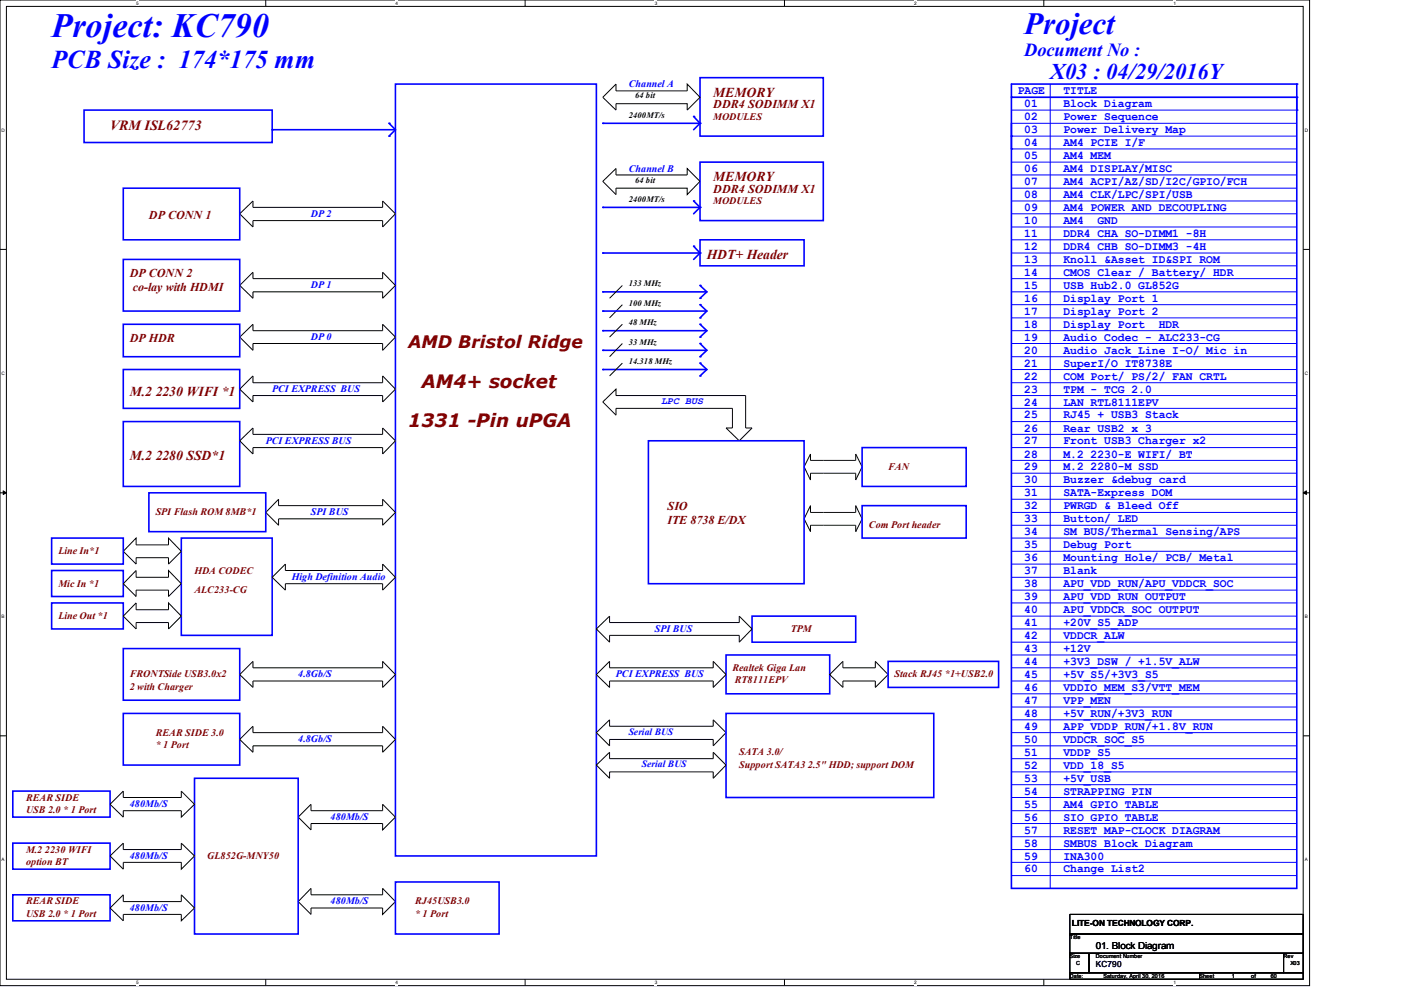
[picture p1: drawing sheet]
<svg xmlns="http://www.w3.org/2000/svg" width="297mm" height="210mm" viewBox="0 0 297 210" stroke-linecap="round" stroke-linejoin="round" font-family="sans-serif">
<defs><g id="words">
<text font-size="7.2" fill="#00f" x="10.9" y="7.9">Project: KC790</text>
<text font-size="6.5" fill="#00f" x="216.7" y="7.2">Project</text>
<text font-size="5.4" fill="#00f" x="10.9" y="14.5">PCB Size : 174*175 mm</text>
<text font-size="4.7" fill="#00f" x="222.2" y="16.7">X03 : 04/29/2016Y</text>
<text font-size="3.9" fill="#00f" x="216.7" y="11.8">Document No :</text>
<g font-size="3.9" fill="#800000">
<text x="89.2" y="82">AM4+ socket</text>
<text x="86.4" y="90.3">1331 -Pin uPGA</text>
</g>
<text font-size="3.6" fill="#800000" x="86.4" y="73.6">AMD Bristol Ridge</text>
<text font-size="3" fill="#800000" x="23.3" y="27.4">VRM ISL62773</text>
<g font-size="2.9" fill="#800000">
<text x="150.9" y="20.5">MEMORY</text>
<text x="150.9" y="38.4">MEMORY</text>
<text x="149.5" y="54.8">HDT+ Header</text>
<text x="27.4" y="83.7">M.2 2230 WIFI *1</text>
<text x="27.4" y="97.4">M.2 2280 SSD*1</text>
</g>
<g font-size="2.5" fill="#800000">
<text x="150.9" y="22.9">DDR4 SODIMM X1</text>
<text x="150.9" y="40.7">DDR4 SODIMM X1</text>
<text x="31.5" y="46.2">DP CONN 1</text>
<text x="27.4" y="58.6">DP CONN 2</text>
<text x="28.1" y="61.6">co-lay with HDMI</text>
<text x="27.4" y="72.3">DP HDR</text>
<text x="141.2" y="107.9">SIO</text>
<text x="141.2" y="110.9">ITE 8738 E/DX</text>
</g>
<g font-size="2.5" fill="#00f">
<text x="215.3" y="19.9">PAGE</text>
<text x="216.7" y="22.7">01</text>
<text x="225" y="19.9">TITLE</text>
<text x="225" y="22.7">Block Diagram</text>
<text x="216.7" y="28.2">03</text>
<text x="216.7" y="25.4">02</text>
<text x="225" y="25.4">Power Sequence</text>
<text x="225" y="28.2">Power Delivery Map</text>
<text x="216.7" y="33.6">05</text>
<text x="216.7" y="30.9">04</text>
<text x="225" y="30.9">AM4 PCIE I/F</text>
<text x="225" y="33.6">AM4 MEM</text>
<text x="216.7" y="41.9">08</text>
<text x="216.7" y="39.1">07</text>
<text x="216.7" y="36.4">06</text>
<text x="225" y="39.1">AM4 ACPI/AZ/SD/I2C/GPIO/FCH</text>
<text x="225" y="41.9">AM4 CLK/LPC/SPI/USB</text>
<text x="225" y="36.4">AM4 DISPLAY/MISC</text>
<text x="216.7" y="44.6">09</text>
<text x="216.7" y="47.3">10</text>
<text x="225" y="47.3">AM4</text>
<text x="225" y="44.6">AM4 POWER AND DECOUPLING</text>
<text x="232.2" y="47.3">GND</text>
<text x="216.7" y="52.8">12</text>
<text x="216.7" y="50.1">11</text>
<text x="225" y="50.1">DDR4 CHA SO-DIMM1 -8H</text>
<text x="225" y="52.8">DDR4 CHB SO-DIMM3 -4H</text>
<text x="216.7" y="58.3">14</text>
<text x="216.7" y="55.6">13</text>
<text x="225" y="55.6">Knoll &amp;Asset ID&amp;SPI ROM</text>
<text x="225" y="58.3">CMOS Clear / Battery/ HDR</text>
<text x="216.7" y="63.8">16</text>
<text x="216.7" y="61">15</text>
<text x="225" y="61">USB Hub2.0 GL852G</text>
<text x="225" y="63.8">Display Port 1</text>
<text x="216.7" y="69.3">18</text>
<text x="216.7" y="66.5">17</text>
<text x="225" y="69.3">Display Port</text>
<text x="225" y="66.5">Display Port 2</text>
<text x="245.1" y="69.3">HDR</text>
<text x="216.7" y="77.6">21</text>
<text x="216.7" y="72.1">19</text>
<text x="216.7" y="74.8">20</text>
<text x="225" y="74.8">Audio Jack_Line I-O/ Mic in</text>
<text x="225" y="72.1">Audio Codec - ALC233-CG</text>
<text x="225" y="77.6">SuperI/O IT8738E</text>
<text x="216.7" y="83.1">23</text>
<text x="216.7" y="80.3">22</text>
<text x="225" y="80.3">COM Port/ PS/2/ FAN CRTL</text>
<text x="225" y="83.1">TPM - TCG 2.0</text>
<text x="216.7" y="88.5">25</text>
<text x="216.7" y="85.8">24</text>
<text x="225" y="88.5">RJ45 + USB3 Stack</text>
<text x="225" y="85.8">LAN RTL8111EPV</text>
<text x="216.7" y="94">27</text>
<text x="216.7" y="91.3">26</text>
<text x="225" y="94">Front USB3 Charger x2</text>
<text x="225" y="91.3">Rear USB2 x 3</text>
<text x="216.7" y="96.8">28</text>
<text x="216.7" y="99.5">29</text>
<text x="225" y="96.8">M.2 2230-E WIFI/ BT</text>
<text x="225" y="99.5">M.2 2280-M SSD</text>
<text x="216.7" y="107.7">32</text>
<text x="216.7" y="105">31</text>
<text x="216.7" y="102.2">30</text>
<text x="225" y="107.7">PWRGD &amp; Bleed Off</text>
<text x="225" y="102.2">Buzzer &amp;debug card</text>
<text x="225" y="105">SATA-Express DOM</text>
<text x="216.7" y="110.5">33</text>
<text x="216.7" y="113.2">34</text>
<text x="225" y="110.5">Button/ LED</text>
<text x="225" y="113.2">SM BUS/Thermal Sensing/APS</text>
<text x="216.7" y="115.9">35</text>
<text x="216.7" y="118.7">36</text>
<text x="225" y="115.9">Debug Port</text>
<text x="225" y="118.7">Mounting Hole/ PCB/ Metal</text>
<text x="216.7" y="121.4">37</text>
<text x="216.7" y="124.2">38</text>
<text x="225" y="124.2">APU_VDD_RUN/APU_VDDCR_SOC</text>
<text x="225" y="121.4">Blank</text>
<text x="216.7" y="126.9">39</text>
<text x="216.7" y="129.6">40</text>
<text x="225" y="126.9">APU_VDD_RUN OUTPUT</text>
<text x="225" y="129.6">APU_VDDCR_SOC OUTPUT</text>
<text x="216.7" y="132.4">41</text>
<text x="216.7" y="137.9">43</text>
<text x="216.7" y="135.1">42</text>
<text x="225" y="132.4">+20V_S5_ADP</text>
<text x="225" y="135.1">VDDCR_ALW</text>
<text x="225" y="137.9">+12V</text>
<text x="216.7" y="140.6">44</text>
<text x="216.7" y="143.3">45</text>
<text x="225" y="140.6">+3V3_DSW / +1.5V_ALW</text>
<text x="225" y="143.3">+5V_S5/+3V3_S5</text>
<text x="216.7" y="148.8">47</text>
<text x="216.7" y="146.1">46</text>
<text x="225" y="146.1">VDDIO_MEM_S3/VTT_MEM</text>
<text x="225" y="148.8">VPP_MEN</text>
<text x="216.7" y="151.6">48</text>
<text x="216.7" y="154.3">49</text>
<text x="225" y="151.6">+5V_RUN/+3V3_RUN</text>
<text x="225" y="154.3">APP_VDDP_RUN/+1.8V_RUN</text>
<text x="216.7" y="159.9">51</text>
<text x="216.7" y="157.1">50</text>
<text x="225" y="157.1">VDDCR_SOC_S5</text>
<text x="225" y="159.9">VDDP_S5</text>
<text x="216.7" y="162.6">52</text>
<text x="216.7" y="165.4">53</text>
<text x="225" y="162.6">VDD_18_S5</text>
<text x="225" y="165.4">+5V_USB</text>
<text x="216.7" y="173.6">56</text>
<text x="216.7" y="170.8">55</text>
<text x="216.7" y="168.1">54</text>
<text x="225" y="168.1">STRAPPING PIN</text>
<text x="225" y="170.8">AM4 GPIO TABLE</text>
<text x="225" y="173.6">SIO GPIO TABLE</text>
<text x="216.7" y="176.3">57</text>
<text x="216.7" y="179.1">58</text>
<text x="225" y="176.3">RESET MAP-CLOCK DIAGRAM</text>
<text x="225" y="179.1">SMBUS Block Diagram</text>
<text x="216.7" y="181.8">59</text>
<text x="216.7" y="184.5">60</text>
<text x="225" y="184.5">Change List2</text>
<text x="225" y="181.8">INA300</text>
</g>
<g font-size="2.1" fill="#00f">
<text x="133" y="18.5">Channel A</text>
<text x="133" y="36.3">Channel B</text>
<text x="65.8" y="45.9">DP 2</text>
<text x="65.8" y="61">DP 1</text>
<text x="65.8" y="72">DP 0</text>
<text x="57.6" y="83">PCI EXPRESS BUS</text>
<text x="139.9" y="85.5">LPC BUS</text>
<text x="56.2" y="93.9">PCI EXPRESS BUS</text>
<text x="65.8" y="109">SPI BUS</text>
<text x="61.7" y="122.7">High Definition Audio</text>
<text x="138.5" y="133.7">SPI BUS</text>
<text x="63.1" y="143.3">4.8Gb/S</text>
<text x="130.3" y="143.3">PCI EXPRESS BUS</text>
<text x="63.1" y="157">4.8Gb/S</text>
<text x="27.4" y="170.7">480Mb/S</text>
<text x="69.9" y="173.5">480Mb/S</text>
<text x="27.4" y="181.7">480Mb/S</text>
<text x="69.9" y="191.3">480Mb/S</text>
<text x="27.4" y="192.7">480Mb/S</text>
</g>
<g font-size="2.1" fill="#800000">
<text x="150.9" y="25.3">MODULES</text>
<text x="150.9" y="43.2">MODULES</text>
<text x="187.9" y="99.4">FAN</text>
<text x="32.9" y="109">SPI Flash ROM 8MB*1</text>
<text x="183.8" y="111.8">Com Port header</text>
<text x="12.4" y="117.3">Line In*1</text>
<text x="12.4" y="124.1">Mic In *1</text>
<text x="41.1" y="125.5">ALC233-CG</text>
<text x="41.1" y="121.3">HDA CODEC</text>
<text x="12.4" y="131">Line Out *1</text>
<text x="167.3" y="133.7">TPM</text>
<text x="27.4" y="143.3">FRONTSide USB3.0x2</text>
<text x="154.9" y="141.9">Realtek Giga Lan</text>
<text x="189.2" y="143.3">Stack RJ45 *1+USB2.0</text>
<text x="27.4" y="145.9">2 with Charger</text>
<text x="155.4" y="144.5">RT8111EPV</text>
<text x="32.9" y="155.6">REAR SIDE 3.0</text>
<text x="32.9" y="158.2">* 1 Port</text>
<text x="156.4" y="159.8">SATA 3.0/</text>
<text x="156.4" y="162.4">Support SATA3 2.5&quot; HDD; support DOM</text>
<text x="5.5" y="169.3">REAR SIDE</text>
<text x="5.5" y="172">USB 2.0 * 1 Port</text>
<text x="5.5" y="180.3">M.2 2230 WIFI</text>
<text x="5.5" y="183">option BT</text>
<text x="43.9" y="181.7">GL852G-MNY50</text>
<text x="5.5" y="191.3">REAR SIDE</text>
<text x="87.8" y="191.3">RJ45USB3.0</text>
<text x="5.5" y="193.9">USB 2.0 * 1 Port</text>
<text x="87.8" y="193.9">* 1 Port</text>
</g>
<g font-size="2" fill="#00f">
<text x="133" y="155.4">Serial BUS</text>
<text x="135.8" y="162.3">Serial BUS</text>
</g>
<text font-size="2" x="231.8" y="200.7">01. Block Diagram</text>
<g font-size="1.8">
<text x="134.4" y="20.8">64 bit</text>
<text x="133" y="24.9">2400MT/s</text>
<text x="134.4" y="38.6">64 bit</text>
<text x="133" y="42.8">2400MT/s</text>
<text x="133" y="60.5">133 MHz</text>
<text x="133" y="64.7">100 MHz</text>
<text x="133" y="68.8">48 MHz</text>
<text x="133" y="77">14.318 MHz</text>
<text x="133" y="72.9">33 MHz</text>
<text x="226.7" y="195.9">LITE-ON TECHNOLOGY CORP.</text>
</g>
<text font-size="1.8" fill="#000040" x="231.8" y="204.6">KC790</text>
<g font-size="1.2">
<text x="226.3" y="198.6">Title</text>
<text x="226.3" y="202.7">Size</text>
<text x="231.8" y="202.7">Document Number</text>
<text x="271.5" y="202.7">Rev</text>
<text x="226.3" y="206.8">Date:</text>
<text x="227.7" y="204">C</text>
<text x="233.4" y="206.8">Saturday, April 30, 2016</text>
<text x="253.7" y="206.8">Sheet</text>
<text x="260.6" y="206.8">1</text>
<text x="264.7" y="206.8">of</text>
<text x="268.8" y="206.8">60</text>
<text x="273" y="204">X03</text>
</g>
<g font-size="1">
<text x="28.8" y="1">5</text>
<text x="83.7" y="1">4</text>
<text x="138.5" y="1">3</text>
<text x="193.4" y="1">2</text>
<text x="248.2" y="1">1</text>
<text x=".3" y="27.9">D</text>
<text x="276" y="27.9">D</text>
<text x=".3" y="79.2">C</text>
<text x="276" y="79.2">C</text>
<text x=".3" y="130.7">B</text>
<text x="276" y="130.7">B</text>
<text x=".3" y="182.1">A</text>
<text x="276" y="182.1">A</text>
<text x="28.8" y="208.1">5</text>
<text x="83.7" y="208.1">4</text>
<text x="138.5" y="208.1">3</text>
<text x="193.4" y="208.1">2</text>
<text x="248.2" y="208.1">1</text>
</g>
</g></defs>
<path d="M0 0h277v208.4h-277zM1.4 1.4h274.3v205.7h-274.3z" fill="none" stroke="#000" stroke-width=".21"/>
<g fill="#fff">
<path d="M28.8 .2h.5v1.1h-.5z" fill-rule="evenodd"/>
<path d="M28.8 207.3h.5v1.1h-.5z" fill-rule="evenodd"/>
</g>
<path d="M56.2 0v1.4M56.2 207.1v1.3" fill="none" stroke="#000" stroke-width=".21"/>
<g fill="#fff">
<path d="M83.7 .2h.5v1.1h-.5z" fill-rule="evenodd"/>
<path d="M83.7 207.3h.5v1.1h-.5z" fill-rule="evenodd"/>
</g>
<path d="M111.1 0v1.4M111.1 207.1v1.3" fill="none" stroke="#000" stroke-width=".21"/>
<g fill="#fff">
<path d="M138.5 .2h.5v1.1h-.5z" fill-rule="evenodd"/>
<path d="M138.5 207.3h.5v1.1h-.5z" fill-rule="evenodd"/>
</g>
<path d="M165.9 0v1.4M165.9 207.1v1.3" fill="none" stroke="#000" stroke-width=".21"/>
<g fill="#fff">
<path d="M193.4 .2h.5v1.1h-.5z" fill-rule="evenodd"/>
<path d="M193.4 207.3h.5v1.1h-.5z" fill-rule="evenodd"/>
</g>
<path d="M220.8 0v1.4M220.8 207.1v1.3" fill="none" stroke="#000" stroke-width=".21"/>
<g fill="#fff">
<path d="M248.2 .2h.6v1.1h-.6z" fill-rule="evenodd"/>
<path d="M248.2 207.3h.6v1.1h-.6z" fill-rule="evenodd"/>
<path d="M.3 27h.6v1.1h-.6z" fill-rule="evenodd"/>
<path d="M276 27h.6v1.1h-.6z" fill-rule="evenodd"/>
<path d="M.3 78.4h.6v1.1h-.6z" fill-rule="evenodd"/>
<path d="M276 78.4h.6v1.1h-.6z" fill-rule="evenodd"/>
</g>
<path d="M0 52.7h1.4M275.7 52.7h1.3" fill="none" stroke="#000" stroke-width=".21"/>
<g fill="#fff">
<path d="M.3 129.9h.6v1.1h-.6z" fill-rule="evenodd"/>
<path d="M276 129.9h.6v1.1h-.6z" fill-rule="evenodd"/>
</g>
<path d="M0 104.2h1.4M275.7 104.2h1.3" fill="none" stroke="#000" stroke-width=".21"/>
<path d="M.7 103.8l.7 .4-.7 .4zM275.7 104.2l.7-.4v.8z" fill="#000" stroke="#000" stroke-width=".21"/>
<g fill="#fff">
<path d="M.3 181.3h.6v1.1h-.6z" fill-rule="evenodd"/>
<path d="M276 181.3h.6v1.1h-.6z" fill-rule="evenodd"/>
</g>
<path d="M0 155.6h1.4M275.7 155.6h1.3M226.3 193.4h49.4v4.1h-49.4zM226.3 197.5h49.4v4.1h-49.4zM226.3 201.6h4.1v4.1h-4.1zM226.3 205.7h27.4v1.4h-27.4zM230.4 201.6h41.1v4.1h-41.1zM253.7 205.7h22v1.4h-22zM271.5 201.6h4.2v4.1h-4.2z" fill="none" stroke="#000" stroke-width=".21"/>
<g fill="none" stroke="#00f" stroke-width=".21">
<path d="M222.2 17.8v170.1M214 34.3h60.3M214 28.8h60.3M214 26.1h60.3M214 31.5h60.3M214 20.6h60.3M214 37h60.3M214 39.8h60.3M214 45.2h60.3M214 42.5h60.3M214 174.2h60.3M214 177h60.3"/>
<path d="M214 179.7h60.3M214 171.4h60.3M214 163.2h60.3M214 165.9h60.3M214 168.7h60.3M214 182.4h60.3"/>
</g>
<path d="M274.3 17.8v2.8M214 20.6h60.3v167.3h-60.3z" fill="none" stroke="#00f" stroke-width=".34"/>
<circle cx="274.3" cy="20.6" r=".17" fill="#00f"/>
<path d="M214 26.1v2.7" fill="none" stroke="#00f" stroke-width=".34"/>
<circle cx="214" cy="28.8" r=".17" fill="#00f"/>
<path d="M214 17.8h60.3" fill="none" stroke="#00f" stroke-width=".34"/>
<circle cx="274.3" cy="17.8" r=".17" fill="#00f"/>
<g fill="none" stroke="#00f" stroke-width=".21">
<path d="M214 53.5h60.3M214 58.9h60.3M214 48h60.3M214 50.7h60.3M214 56.2h60.3M214 64.4h60.3M214 67.2h60.3M214 69.9h60.3M214 75.4h60.3M214 78.1h60.3M214 61.7h60.3M214 72.6h60.3"/>
<path d="M214 80.9h60.3M214 83.7h60.3M214 86.4h60.3M214 89.2h60.3M214 91.9h60.3M214 94.7h60.3M214 97.4h60.3M214 116.6h60.3M214 119.3h60.3M214 100.1h60.3M214 105.6h60.3M214 102.9h60.3"/>
<path d="M214 108.4h60.3M214 111.1h60.3M214 113.8h60.3M214 127.5h60.3M214 133h60.3M214 122.1h60.3M214 124.8h60.3M214 130.3h60.3M214 135.8h60.3M214 138.5h60.3M214 141.2h60.3M214 144h60.3"/>
<path d="M214 146.7h60.3M214 149.5h60.3M214 152.2h60.3M214 154.9h60.3M214 157.7h60.3M214 160.4h60.3M214 185.2h60.3"/>
</g>
<path d="M214 28.8v2.7" fill="none" stroke="#00f" stroke-width=".34"/>
<circle cx="214" cy="31.5" r=".17" fill="#00f"/>
<path d="M274.3 20.6v2.7" fill="none" stroke="#00f" stroke-width=".34"/>
<circle cx="274.3" cy="23.3" r=".17" fill="#00f"/>
<path d="M130.3 83.7v-1.4l-2.8 2.7 2.8 2.8v-1.4M181 106.9v1.5M182.4 109.7l-1.4 2.7v-1.3" fill="none" stroke="#000" stroke-width=".21"/>
<path d="M171.4 111.1h2.8M171.4 108.4h2.8" fill="none" stroke="#004000" stroke-width=".21"/>
<path d="M127.5 26.1h20.6" fill="none" stroke="#00f" stroke-width=".34"/>
<circle cx="127.5" cy="26.1" r=".17" fill="#00f"/>
<path d="M148.1 16.4h26.1v12.4h-26.1zM148.1 34.3h26.1v12.4h-26.1zM127.5 43.9h20.6" fill="none" stroke="#00f" stroke-width=".34"/>
<path d="M171.5 106.9l-1.4 2.8 1.4 2.7-.1-1.3" fill="none" stroke="#000" stroke-width=".21"/>
<path d="M174.2 108.4h6.8M174.2 111.1h6.8" fill="none" stroke="#004000" stroke-width=".21"/>
<circle cx="127.5" cy="43.9" r=".17" fill="#00f"/>
<path d="M148.1 38.4l-2.7-2.8v1.4h-15.1v-1.4l-2.8 2.8 2.8 2.7v-1.3M171.4 106.9v1.5M181 106.9l1.4 2.8" fill="none" stroke="#000" stroke-width=".21"/>
<path d="M148.1 43.9l-1.4 1.3M182.4 106.9h22v6.9h-22z" fill="none" stroke="#00f" stroke-width=".34"/>
<circle cx="148.1" cy="43.9" r=".17" fill="#00f"/>
<path d="M146.7 42.5l1.4 1.4" fill="none" stroke="#00f" stroke-width=".34"/>
<circle cx="146.7" cy="42.5" r=".17" fill="#00f"/>
<path d="M130.3 17.8v1.4h15.1M130.3 21.9v1.4M148.1 38.4l-2.7 2.7v-1.3h-15.1M181 96v1.4M182.4 98.7l-1.4 2.8v-1.4" fill="none" stroke="#000" stroke-width=".21"/>
<path d="M171.4 97.4h2.8M171.4 100.1h2.8" fill="none" stroke="#004000" stroke-width=".21"/>
<path d="M148.1 26.1l-1.4 1.3" fill="none" stroke="#00f" stroke-width=".34"/>
<circle cx="148.1" cy="26.1" r=".17" fill="#00f"/>
<path d="M171.5 96l-1.4 2.7M171.4 100.1v1.4" fill="none" stroke="#000" stroke-width=".21"/>
<path d="M174.2 97.4h6.8M174.2 100.1h6.8" fill="none" stroke="#004000" stroke-width=".21"/>
<path d="M146.7 24.6l1.4 1.5" fill="none" stroke="#00f" stroke-width=".34"/>
<circle cx="146.7" cy="24.6" r=".17" fill="#00f"/>
<path d="M130.3 17.8l-2.8 2.8 2.8 2.7M145.4 19.2v-1.4l2.7 2.8-2.7 2.7v-1.4h-15.1M170.1 98.7l1.4 2.8M171.4 96v1.4M181 96l1.4 2.7" fill="none" stroke="#000" stroke-width=".21"/>
<path d="M127.5 74.1h22M182.4 94.7h22v8.2h-22z" fill="none" stroke="#00f" stroke-width=".34"/>
<circle cx="127.5" cy="74.1" r=".17" fill="#00f"/>
<path d="M148.1 72.6l1.4 1.5" fill="none" stroke="#00f" stroke-width=".34"/>
<circle cx="148.1" cy="72.6" r=".17" fill="#00f"/>
<path d="M148.1 60.4l1.4 1.3" fill="none" stroke="#00f" stroke-width=".34"/>
<circle cx="148.1" cy="60.4" r=".17" fill="#00f"/>
<path d="M149.5 61.7l-1.4 1.4" fill="none" stroke="#00f" stroke-width=".34"/>
<circle cx="148.1" cy="63.1" r=".17" fill="#00f"/>
<path d="M127.5 61.7h22" fill="none" stroke="#00f" stroke-width=".34"/>
<circle cx="127.5" cy="61.7" r=".17" fill="#00f"/>
<path d="M149.5 74.1l-1.4 1.3" fill="none" stroke="#00f" stroke-width=".34"/>
<circle cx="148.1" cy="75.4" r=".17" fill="#00f"/>
<path d="M127.5 78.1h22" fill="none" stroke="#00f" stroke-width=".34"/>
<circle cx="127.5" cy="78.1" r=".17" fill="#00f"/>
<path d="M131.7 72.6l-2.8 2.8M131.7 60.4l-2.8 2.7" fill="none" stroke="#000" stroke-width=".21"/>
<path d="M127.5 69.9h22" fill="none" stroke="#00f" stroke-width=".34"/>
<circle cx="127.5" cy="69.9" r=".17" fill="#00f"/>
<path d="M154.9 86.4v4.1M159.1 90.5l-2.7 2.7" fill="none" stroke="#000" stroke-width=".21"/>
<path d="M148.1 64.4l1.4 1.4" fill="none" stroke="#00f" stroke-width=".34"/>
<circle cx="148.1" cy="64.4" r=".17" fill="#00f"/>
<path d="M149.5 65.8l-1.4 1.4" fill="none" stroke="#00f" stroke-width=".34"/>
<circle cx="148.1" cy="67.2" r=".17" fill="#00f"/>
<path d="M131.7 64.4l-2.8 2.8" fill="none" stroke="#000" stroke-width=".21"/>
<path d="M127.5 65.8h22" fill="none" stroke="#00f" stroke-width=".34"/>
<circle cx="127.5" cy="65.8" r=".17" fill="#00f"/>
<path d="M50.7 45.2l2.8-2.7v1.4h27.4v-1.4l2.8 2.7-2.8 2.8v-1.3h-27.4v1.3zM53.5 57.6v1.3h27.4v-1.3l2.8 2.8-2.8 2.7v-1.4h-27.4v1.4l-2.8-2.7zM130.3 86.4h24.6M154.9 90.5h-1.3l2.8 2.7M157.7 83.7v6.8h1.4M58.9 105.6v1.3h22v-1.3l2.8 2.8-2.8 2.7v-1.4h-22v1.4l-2.7-2.7zM60.4 119.3v1.3l20.5 .1v-1.4l2.8 2.8-2.8 2.7v-1.4h-20.5v1.4l-2.8-2.7zM128.9 139.9v1.3h22v-1.3l2.7 2.8-2.7 2.7v-1.4h-22v1.4l-2.7-2.7z" fill="none" stroke="#000" stroke-width=".21"/>
<path d="M83.7 17.8h42.5v163.2h-42.5zM17.8 23.3h39.8v6.8h-39.8zM26.1 39.8h24.6v10.9h-24.6zM82.3 26.1l1.4 1.3M26.1 54.9h24.6v10.9h-24.6zM137.2 93.2h32.9v30.2h-32.9zM31.5 104.2h24.7v8.2h-24.7zM38.4 113.8h19.2v20.6h-19.2zM153.6 138.5h21.9v8.2h-21.9z" fill="none" stroke="#00f" stroke-width=".34"/>
<circle cx="82.3" cy="26.1" r=".17" fill="#00f"/>
<path d="M83.7 27.4l-1.4 1.4" fill="none" stroke="#00f" stroke-width=".34"/>
<circle cx="82.3" cy="28.8" r=".17" fill="#00f"/>
<path d="M57.6 27.4h26.1" fill="none" stroke="#00f" stroke-width=".34"/>
<circle cx="57.6" cy="27.4" r=".17" fill="#00f"/>
<path d="M127.5 53.5h20.6" fill="none" stroke="#00f" stroke-width=".34"/>
<circle cx="127.5" cy="53.5" r=".17" fill="#00f"/>
<path d="M148.1 53.5l-1.4 1.4" fill="none" stroke="#00f" stroke-width=".34"/>
<circle cx="148.1" cy="53.5" r=".17" fill="#00f"/>
<path d="M146.7 52.1l1.4 1.4" fill="none" stroke="#00f" stroke-width=".34"/>
<circle cx="146.7" cy="52.1" r=".17" fill="#00f"/>
<g fill="none" stroke="#00f" stroke-width=".34">
<path d="M214 17.8v2.8M148.1 50.7h22v5.5h-22zM26.1 78.1h24.6v8.3h-24.6zM26.1 68.6h24.6v6.8h-24.6zM26.1 89.2h24.6v13.7h-24.6zM10.9 113.8h15.2v5.5h-15.2zM10.9 120.6h15.2v5.6h-15.2zM10.9 127.5h15.2v5.5h-15.2zM26.1 137.2h24.6v10.9h-24.6zM159.1 130.3h21.9v5.5h-21.9zM187.9 139.9h23.3v5.5h-23.3zM26.1 150.9h24.6v10.9h-24.6z"/>
<path d="M153.6 150.9h43.9v17.8h-43.9zM2.7 167.3h20.6v5.5h-20.6zM2.7 178.3h20.6v5.5h-20.6zM41.1 164.6h22v32.9h-22z"/>
</g>
<g fill="none" stroke="#000" stroke-width=".21">
<path d="M50.7 71.3l2.8-2.7v1.3h27.4v-1.3l2.8 2.7-2.8 2.8v-1.5h-27.4v1.5zM53.5 79.5v1.4h27.4v-1.4l2.8 2.8-2.8 2.7v-1.3h-27.4v1.3l-2.8-2.7zM50.7 93.2l2.8-2.7v1.4h27.4v-1.4l2.8 2.7-2.8 2.8v-1.3h-27.4v1.3zM28.8 113.8v1.4h6.8v-1.4l2.8 2.8-2.8 2.7v-1.4h-6.8v1.4l-2.7-2.7zM28.8 120.7v1.4h6.8v-1.5l2.8 2.8-2.8 2.8v-1.4h-6.8v1.4l-2.7-2.8zM28.8 127.5v1.4h6.8v-1.4l2.8 2.8-2.8 2.7v-1.3h-6.8v1.3l-2.7-2.7zM126.2 133l2.7-2.7v1.4h27.5v-1.4l2.7 2.7-2.7 2.8v-1.4h-27.5v1.4zM50.7 142.7l2.8-2.8v1.3h27.4v-1.3l2.8 2.8-2.8 2.7v-1.4h-27.4v1.4zM53.5 153.6v1.3h27.4v-1.3l2.8 2.8-2.8 2.7v-1.4h-27.4v1.4l-2.8-2.7zM126.2 154.9l2.7-2.7v1.4h22v-1.4l2.7 2.7-2.7 2.8v-1.3h-22v1.3zM175.5 142.7l2.8-2.8v1.3h6.9v-1.3l2.7 2.8-2.7 2.7v-1.4h-6.9v1.4zM23.3 170.1l2.8-2.8v1.4h12.3v-1.4l2.7 2.8-2.7 2.7v-1.4l-12.3 .1v1.3z"/>
<path d="M65.8 170.1v1.3l15.1 .1v-1.4l2.8 2.7-2.8 2.7v-1.3h-15.1v1.3l-2.7-2.7zM23.3 181l2.8-2.7v1.4h12.3v-1.4l2.7 2.7-2.7 2.8v-1.4h-12.3v1.4zM65.8 187.9v1.3h15.1v-1.3l2.8 2.8-2.8 2.7v-1.4h-15.1v1.4l-2.7-2.7z"/>
</g>
<path d="M214 23.3h60.3" fill="none" stroke="#00f" stroke-width=".21"/>
<circle cx="214" cy="20.6" r=".17" fill="#00f"/>
<path d="M149.5 69.9l-1.4 1.4M2.7 189.2h20.6v5.5h-20.6zM83.7 186.5h21.9v11h-21.9z" fill="none" stroke="#00f" stroke-width=".34"/>
<path d="M130.3 83.7h27.4M126.2 161.8l2.7-2.7v1.3h22v-1.3l2.7 2.7-2.7 2.8v-1.4h-22v1.4zM26.1 189.2v1.5h12.3v-1.5l2.7 2.8-2.7 2.7v-1.3h-12.3v1.3l-2.8-2.7z" fill="none" stroke="#000" stroke-width=".21"/>
<circle cx="148.1" cy="71.3" r=".17" fill="#00f"/>
<path d="M148.1 68.6l1.4 1.3" fill="none" stroke="#00f" stroke-width=".34"/>
<circle cx="148.1" cy="68.6" r=".17" fill="#00f"/>
<path d="M131.7 68.6l-2.8 2.7" fill="none" stroke="#000" stroke-width=".21"/>
<path d="M149.5 78.1l-1.4 1.4" fill="none" stroke="#00f" stroke-width=".34"/>
<circle cx="148.1" cy="79.5" r=".17" fill="#00f"/>
<path d="M148.1 76.8l1.4 1.3" fill="none" stroke="#00f" stroke-width=".34"/>
<circle cx="148.1" cy="76.8" r=".17" fill="#00f"/>
<path d="M131.7 76.8l-2.8 2.7" fill="none" stroke="#000" stroke-width=".21"/>
<use href="#words"/>
</svg>
